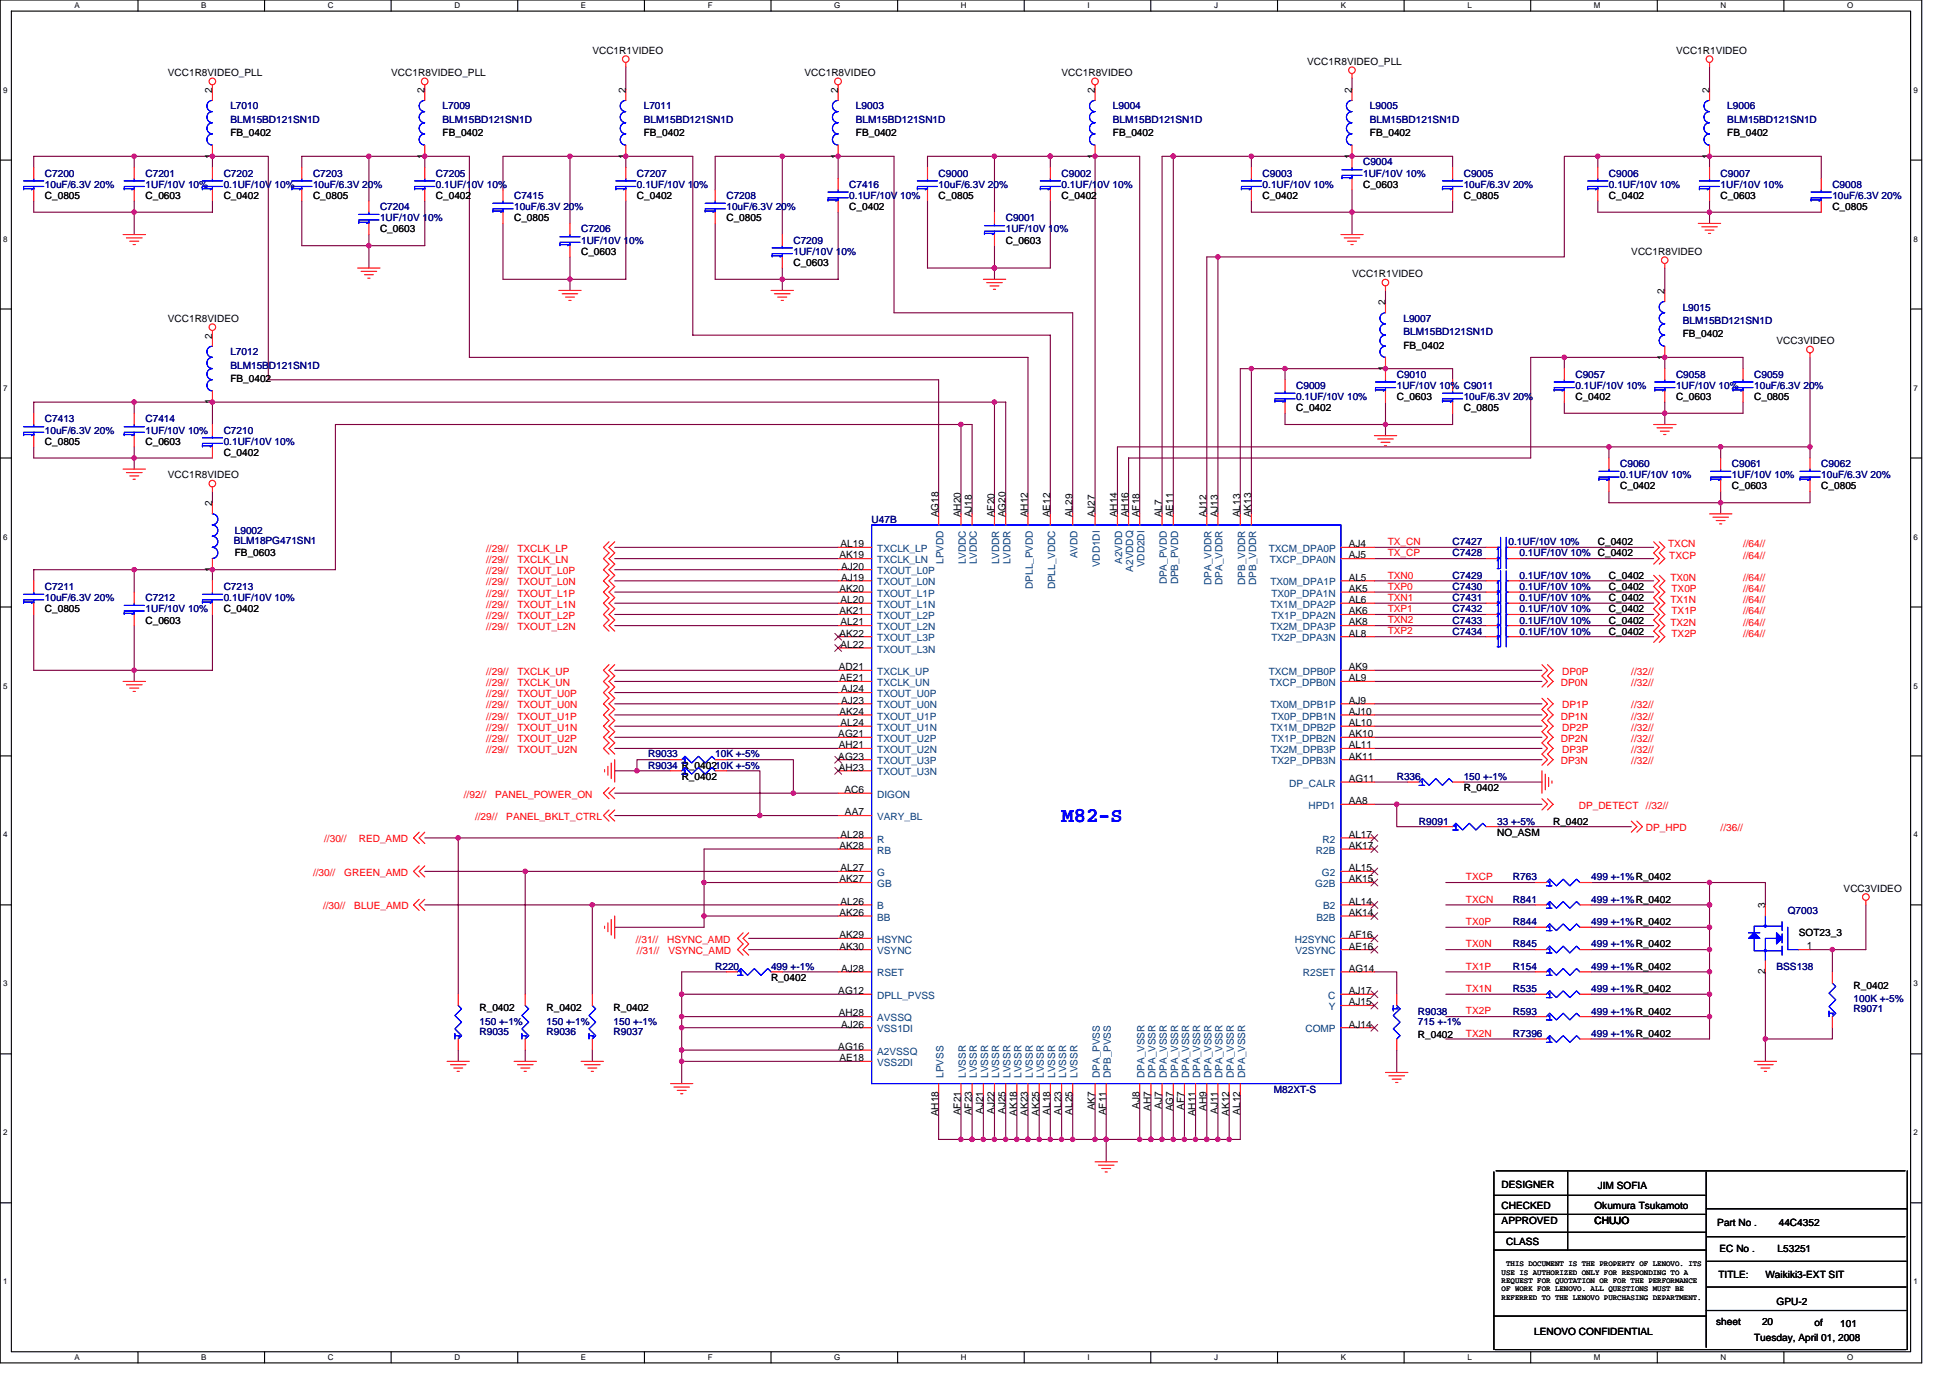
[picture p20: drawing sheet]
<svg xmlns="http://www.w3.org/2000/svg" width="297mm" height="210mm" viewBox="0 0 297 210" stroke-linecap="round" stroke-linejoin="round" font-family="sans-serif">
<defs><g id="words">
<text font-size="3.2" fill="#00f" x="161.7" y="125.2">M82-S</text>
<g font-size="1.5">
<text x="25.6" y="11.6">VCC1R8VIDEO_PLL</text>
<text x="59.6" y="11.6">VCC1R8VIDEO_PLL</text>
<text x="90.2" y="8.2">VCC1R1VIDEO</text>
<text x="122.6" y="11.6">VCC1R8VIDEO</text>
<text x="161.7" y="11.6">VCC1R8VIDEO</text>
<text x="199.1" y="9.9">VCC1R8VIDEO_PLL</text>
<text x="255.3" y="8.2">VCC1R1VIDEO</text>
<text x="32.3" y="14.1" transform="rotate(-90 32.3 14.1)">2</text>
<text x="64.7" y="14.1" transform="rotate(-90 64.7 14.1)">2</text>
<text x="95.3" y="14.1" transform="rotate(-90 95.3 14.1)">2</text>
<text x="127.7" y="14.1" transform="rotate(-90 127.7 14.1)">2</text>
<text x="166.8" y="14.1" transform="rotate(-90 166.8 14.1)">2</text>
<text x="205.9" y="14.1" transform="rotate(-90 205.9 14.1)">2</text>
<text x="260.4" y="14.1" transform="rotate(-90 260.4 14.1)">2</text>
<text x="35.1" y="20.8">FB_0402</text>
<text x="67.4" y="20.8">FB_0402</text>
<text x="98.1" y="20.8">FB_0402</text>
<text x="130.4" y="20.8">FB_0402</text>
<text x="169.5" y="20.8">FB_0402</text>
<text x="208.7" y="20.8">FB_0402</text>
<text x="263.1" y="20.8">FB_0402</text>
<text x="32.3" y="24.2" transform="rotate(-90 32.3 24.2)">1</text>
<text x="64.7" y="24.2" transform="rotate(-90 64.7 24.2)">1</text>
<text x="95.3" y="24.2" transform="rotate(-90 95.3 24.2)">1</text>
<text x="127.7" y="24.2" transform="rotate(-90 127.7 24.2)">1</text>
<text x="166.8" y="24.2" transform="rotate(-90 166.8 24.2)">1</text>
<text x="205.9" y="24.2" transform="rotate(-90 205.9 24.2)">1</text>
<text x="207.6" y="28.6">C_0603</text>
<text x="260.4" y="24.2" transform="rotate(-90 260.4 24.2)">1</text>
<text x="6.8" y="30.3">C_0805</text>
<text x="22.2" y="30.3">C_0603</text>
<text x="34.1" y="30.3">C_0402</text>
<text x="47.7" y="30.3">C_0805</text>
<text x="57.9" y="35.4">C_0603</text>
<text x="66.4" y="30.3">C_0402</text>
<text x="78.3" y="33.7">C_0805</text>
<text x="97" y="30.3">C_0402</text>
<text x="110.7" y="33.7">C_0805</text>
<text x="129.4" y="32">C_0402</text>
<text x="143" y="30.3">C_0805</text>
<text x="161.7" y="30.3">C_0402</text>
<text x="192.3" y="30.3">C_0402</text>
<text x="223" y="30.3">C_0805</text>
<text x="245.1" y="30.3">C_0402</text>
<text x="262.1" y="30.3">C_0603</text>
<text x="279.1" y="32">C_0805</text>
<text x="88.5" y="38.8">C_0603</text>
<text x="120.9" y="40.5">C_0603</text>
<text x="153.2" y="37.1">C_0603</text>
<text x="248.5" y="38.8">VCC1R8VIDEO</text>
<text x="205.9" y="42.2">VCC1R1VIDEO</text>
<text x="211" y="46.5" transform="rotate(-90 211 46.5)">2</text>
<text x="253.6" y="44.7" transform="rotate(-90 253.6 44.7)">2</text>
<text x="25.6" y="49">VCC1R8VIDEO</text>
<text x="32.3" y="51.6" transform="rotate(-90 32.3 51.6)">2</text>
<text x="213.8" y="53.1">FB_0402</text>
<text x="256.3" y="51.4">FB_0402</text>
<text x="270.6" y="52.4">VCC3VIDEO</text>
<text x="35.1" y="58.2">FB_0402</text>
<text x="211" y="56.5" transform="rotate(-90 211 56.5)">1</text>
<text x="253.6" y="54.8" transform="rotate(-90 253.6 54.8)">1</text>
<text x="32.3" y="61.6" transform="rotate(-90 32.3 61.6)">1</text>
<text x="197.4" y="62.6">C_0402</text>
<text x="212.8" y="60.9">C_0603</text>
<text x="223" y="62.6">C_0805</text>
<text x="240" y="60.9">C_0402</text>
<text x="255.3" y="60.9">C_0603</text>
<text x="267.2" y="60.9">C_0805</text>
<text x="6.8" y="67.7">C_0805</text>
<text x="22.2" y="67.7">C_0603</text>
<text x="34.1" y="69.4">C_0402</text>
<text x="25.6" y="72.8">VCC1R8VIDEO</text>
<text x="32.3" y="77.1" transform="rotate(-90 32.3 77.1)">2</text>
<text x="246.8" y="74.5">C_0402</text>
<text x="263.8" y="74.5">C_0603</text>
<text x="277.4" y="74.5">C_0805</text>
<text x="128" y="83.4">AL19</text>
<text x="143" y="78.8" transform="rotate(-90 143 78.8)">AG18</text>
<text x="146.4" y="78.8" transform="rotate(-90 146.4 78.8)">AH20</text>
<text x="148.1" y="78.8" transform="rotate(-90 148.1 78.8)">AJ18</text>
<text x="151.5" y="78.8" transform="rotate(-90 151.5 78.8)">AF20</text>
<text x="153.2" y="78.8" transform="rotate(-90 153.2 78.8)">AG20</text>
<text x="156.6" y="78.8" transform="rotate(-90 156.6 78.8)">AH12</text>
<text x="160" y="78.8" transform="rotate(-90 160 78.8)">AE12</text>
<text x="163.4" y="78.8" transform="rotate(-90 163.4 78.8)">AL29</text>
<text x="166.8" y="78.8" transform="rotate(-90 166.8 78.8)">AJ27</text>
<text x="170.2" y="78.8" transform="rotate(-90 170.2 78.8)">AH14</text>
<text x="171.9" y="78.8" transform="rotate(-90 171.9 78.8)">AH16</text>
<text x="173.6" y="78.8" transform="rotate(-90 173.6 78.8)">AF18</text>
<text x="177" y="78.8" transform="rotate(-90 177 78.8)">AL7</text>
<text x="178.7" y="78.8" transform="rotate(-90 178.7 78.8)">AE11</text>
<text x="183.8" y="78.8" transform="rotate(-90 183.8 78.8)">AJ12</text>
<text x="185.5" y="78.8" transform="rotate(-90 185.5 78.8)">AJ13</text>
<text x="188.9" y="78.8" transform="rotate(-90 188.9 78.8)">AL13</text>
<text x="190.6" y="78.8" transform="rotate(-90 190.6 78.8)">AK13</text>
<text x="205.4" y="83.4">AJ4</text>
<text x="243.4" y="83.1">C_0402</text>
<text x="32.3" y="87.1" transform="rotate(-90 32.3 87.1)">1</text>
<text x="35.8" y="84.8">FB_0603</text>
<text x="127.9" y="85.1">AK19</text>
<text x="128.1" y="86.8">AJ20</text>
<text x="128.1" y="88.5">AJ19</text>
<text x="205.4" y="88.5">AL5</text>
<text x="205.4" y="85.1">AJ5</text>
<text x="243.4" y="84.8">C_0402</text>
<text x="245.1" y="88.2">C_0402</text>
<text x="245.1" y="89.9">C_0402</text>
<text x="6.8" y="93.3">C_0805</text>
<text x="22.2" y="95">C_0603</text>
<text x="34.1" y="93.3">C_0402</text>
<text x="127.9" y="90.2">AK20</text>
<text x="127.9" y="93.6">AK21</text>
<text x="128" y="91.9">AL20</text>
<text x="128" y="95.3">AL21</text>
<text x="205.4" y="90.2">AK5</text>
<text x="205.4" y="93.6">AK6</text>
<text x="205.4" y="91.9">AL6</text>
<text x="205.4" y="95.3">AK8</text>
<text x="245.1" y="93.3">C_0402</text>
<text x="245.1" y="95">C_0402</text>
<text x="245.1" y="91.6">C_0402</text>
<text x="127.9" y="97">AK22</text>
<text x="128" y="98.7">AL22</text>
<text x="205.4" y="97">AL8</text>
<text x="245.1" y="96.7">C_0402</text>
<text x="127.8" y="102.1">AD21</text>
<text x="127.9" y="103.8">AE21</text>
<text x="128.1" y="105.5">AJ24</text>
<text x="128.1" y="107.2">AJ23</text>
<text x="205.4" y="102.1">AK9</text>
<text x="205.4" y="107.2">AJ9</text>
<text x="205.4" y="103.8">AL9</text>
<text x="127.7" y="112.3">AG21</text>
<text x="127.8" y="114">AH21</text>
<text x="127.9" y="108.9">AK24</text>
<text x="128" y="110.6">AL24</text>
<text x="205.4" y="108.9">AJ10</text>
<text x="205.4" y="112.3">AK10</text>
<text x="205.4" y="110.6">AL10</text>
<text x="205.4" y="114">AL11</text>
<text x="103.8" y="118.8">R_0402</text>
<text x="127.7" y="115.7">AG23</text>
<text x="127.8" y="117.4">AH23</text>
<text x="205.4" y="115.7">AK11</text>
<text x="205.4" y="119.1">AG11</text>
<text x="128.6" y="120.8">AC6</text>
<text x="128.7" y="124.2">AA7</text>
<text x="205.4" y="122.5">AA8</text>
<text x="223" y="120.5">R_0402</text>
<text x="236.6" y="125.6">R_0402</text>
<text x="127.9" y="129.3">AK28</text>
<text x="128" y="127.6">AL28</text>
<text x="205.4" y="129.3">AK17</text>
<text x="205.4" y="127.6">AL17</text>
<text x="228.1" y="127.3">NO_ASM</text>
<text x="127.9" y="134.4">AK27</text>
<text x="128" y="132.7">AL27</text>
<text x="128" y="137.8">AL26</text>
<text x="205.4" y="134.4">AK15</text>
<text x="205.4" y="137.8">AL14</text>
<text x="205.4" y="132.7">AL15</text>
<text x="280.8" y="135.8">VCC3VIDEO</text>
<text x="127.9" y="139.5">AK26</text>
<text x="127.9" y="142.9">AK29</text>
<text x="205.4" y="139.5">AK14</text>
<text x="205.4" y="142.9">AF16</text>
<text x="268.9" y="138.3" transform="rotate(-90 268.9 138.3)">3</text>
<text x="274" y="142.6">SOT23_3</text>
<text x="117.5" y="149.4">R_0402</text>
<text x="127.9" y="144.6">AK30</text>
<text x="128.1" y="148">AJ28</text>
<text x="205.4" y="144.6">AE16</text>
<text x="205.4" y="148">AG14</text>
<text x="268.9" y="148.4" transform="rotate(-90 268.9 148.4)">2</text>
<text x="275.2" y="144.6">1</text>
<text x="73" y="154">R_0402</text>
<text x="83.2" y="154">R_0402</text>
<text x="93.5" y="154">R_0402</text>
<text x="127.7" y="151.4">AG12</text>
<text x="127.8" y="154.8">AH28</text>
<text x="205.4" y="153.1">AJ15</text>
<text x="205.4" y="151.4">AJ17</text>
<text x="282.4" y="150.6">R_0402</text>
<text x="127.7" y="159.9">AG16</text>
<text x="127.9" y="161.6">AE18</text>
<text x="128.1" y="156.5">AJ26</text>
<text x="205.4" y="156.5">AJ14</text>
<text x="216" y="158.1">R_0402</text>
<text x="143" y="170.1" transform="rotate(-90 143 170.1)">AH18</text>
<text x="146.4" y="169.9" transform="rotate(-90 146.4 169.9)">AF21</text>
<text x="148.1" y="169.9" transform="rotate(-90 148.1 169.9)">AF23</text>
<text x="149.8" y="169.7" transform="rotate(-90 149.8 169.7)">AJ21</text>
<text x="151.5" y="169.7" transform="rotate(-90 151.5 169.7)">AJ22</text>
<text x="153.2" y="169.7" transform="rotate(-90 153.2 169.7)">AJ25</text>
<text x="154.9" y="170" transform="rotate(-90 154.9 170)">AK18</text>
<text x="156.6" y="170" transform="rotate(-90 156.6 170)">AK23</text>
<text x="158.3" y="170" transform="rotate(-90 158.3 170)">AK25</text>
<text x="160" y="169.8" transform="rotate(-90 160 169.8)">AL18</text>
<text x="161.7" y="169.8" transform="rotate(-90 161.7 169.8)">AL23</text>
<text x="163.4" y="169.8" transform="rotate(-90 163.4 169.8)">AL25</text>
<text x="166.8" y="169.1" transform="rotate(-90 166.8 169.1)">AK7</text>
<text x="168.5" y="169.9" transform="rotate(-90 168.5 169.9)">AF11</text>
<text x="173.6" y="168.9" transform="rotate(-90 173.6 168.9)">AJ8</text>
<text x="175.3" y="169.2" transform="rotate(-90 175.3 169.2)">AH7</text>
<text x="177" y="168.9" transform="rotate(-90 177 168.9)">AJ7</text>
<text x="178.7" y="169.3" transform="rotate(-90 178.7 169.3)">AG7</text>
<text x="180.4" y="169" transform="rotate(-90 180.4 169)">AF7</text>
<text x="182.1" y="170.1" transform="rotate(-90 182.1 170.1)">AH11</text>
<text x="183.8" y="169.2" transform="rotate(-90 183.8 169.2)">AH9</text>
<text x="185.5" y="169.7" transform="rotate(-90 185.5 169.7)">AJ11</text>
<text x="187.2" y="170" transform="rotate(-90 187.2 170)">AK12</text>
<text x="188.9" y="169.8" transform="rotate(-90 188.9 169.8)">AL12</text>
<text x="228.7" y="180.9">DESIGNER</text>
<text x="228.7" y="184.1">CHECKED</text>
<text x="242.9" y="184.1">Okumura Tsukamoto</text>
<text x="243.4" y="181.1">JIM SOFIA</text>
<text x="228.7" y="186.5">APPROVED</text>
<text x="229.4" y="189.6">CLASS</text>
<text x="242.9" y="186.5">CHUJO</text>
<text x="261.6" y="186.7">Part No .</text>
<text x="261.9" y="190.8">EC No .</text>
<text x="270.8" y="190.8">L53251</text>
<text x="271" y="186.7">44C4352</text>
<text x="261.8" y="194.7">TITLE:</text>
<text x="268.9" y="194.7">Waikiki3-EXT SIT</text>
<text x="233.7" y="203.4">LENOVO CONFIDENTIAL</text>
<text x="261.4" y="201.8">sheet</text>
<text x="268.4" y="201.8">20</text>
<text x="270.6" y="198.8">GPU-2</text>
<text x="276.4" y="202">of</text>
<text x="280.3" y="202.2">101</text>
<text x="267.2" y="204.2">Tuesday, April 01, 2008</text>
</g>
<g font-size="1.5" fill="#000080">
<text x="35.1" y="16.7">L7010</text>
<text x="67.4" y="16.7">L7009</text>
<text x="98.1" y="16.7">L7011</text>
<text x="130.4" y="16.7">L9003</text>
<text x="169.5" y="16.7">L9004</text>
<text x="208.7" y="16.7">L9005</text>
<text x="263.1" y="16.7">L9006</text>
<text x="35.1" y="18.7">BLM15BD121SN1D</text>
<text x="67.4" y="18.7">BLM15BD121SN1D</text>
<text x="98.1" y="18.7">BLM15BD121SN1D</text>
<text x="130.4" y="18.7">BLM15BD121SN1D</text>
<text x="169.5" y="18.7">BLM15BD121SN1D</text>
<text x="208.7" y="18.7">BLM15BD121SN1D</text>
<text x="263.1" y="18.7">BLM15BD121SN1D</text>
<text x="6.8" y="26.9">C7200</text>
<text x="6.8" y="28.6">10uF/6.3V 20%</text>
<text x="22.2" y="26.9">C7201</text>
<text x="22.2" y="28.6">1UF/10V 10%</text>
<text x="34.1" y="26.9">C7202</text>
<text x="34.1" y="28.6">0.1UF/10V 10%</text>
<text x="47.7" y="26.9">C7203</text>
<text x="47.7" y="28.6">10uF/6.3V 20%</text>
<text x="66.4" y="26.9">C7205</text>
<text x="66.4" y="28.6">0.1UF/10V 10%</text>
<text x="97" y="26.9">C7207</text>
<text x="97" y="28.6">0.1UF/10V 10%</text>
<text x="129.4" y="28.6">C7416</text>
<text x="143" y="26.9">C9000</text>
<text x="143" y="28.6">10uF/6.3V 20%</text>
<text x="161.7" y="26.9">C9002</text>
<text x="161.7" y="28.6">0.1UF/10V 10%</text>
<text x="192.3" y="26.9">C9003</text>
<text x="192.3" y="28.6">0.1UF/10V 10%</text>
<text x="207.6" y="25.2">C9004</text>
<text x="207.6" y="26.9">1UF/10V 10%</text>
<text x="223" y="26.9">C9005</text>
<text x="223" y="28.6">10uF/6.3V 20%</text>
<text x="245.1" y="26.9">C9006</text>
<text x="245.1" y="28.6">0.1UF/10V 10%</text>
<text x="262.1" y="26.9">C9007</text>
<text x="262.1" y="28.6">1UF/10V 10%</text>
<text x="279.1" y="28.6">C9008</text>
<text x="57.9" y="32">C7204</text>
<text x="57.9" y="33.7">1UF/10V 10%</text>
<text x="78.3" y="30.3">C7415</text>
<text x="78.3" y="32">10uF/6.3V 20%</text>
<text x="88.5" y="35.4">C7206</text>
<text x="110.7" y="30.3">C7208</text>
<text x="110.7" y="32">10uF/6.3V 20%</text>
<text x="129.4" y="30.3">0.1UF/10V 10%</text>
<text x="153.2" y="33.7">C9001</text>
<text x="153.2" y="35.4">1UF/10V 10%</text>
<text x="279.1" y="30.3">10uF/6.3V 20%</text>
<text x="88.5" y="37.1">1UF/10V 10%</text>
<text x="120.9" y="37.1">C7209</text>
<text x="120.9" y="38.8">1UF/10V 10%</text>
<text x="256.3" y="47.3">L9015</text>
<text x="213.8" y="49">L9007</text>
<text x="213.8" y="51.1">BLM15BD121SN1D</text>
<text x="256.3" y="49.4">BLM15BD121SN1D</text>
<text x="35.1" y="54.1">L7012</text>
<text x="35.1" y="56.2">BLM15BD121SN1D</text>
<text x="197.4" y="59.2">C9009</text>
<text x="212.8" y="57.5">C9010</text>
<text x="212.8" y="59.2">1UF/10V 10% C9011</text>
<text x="240" y="57.5">C9057</text>
<text x="240" y="59.2">0.1UF/10V 10%</text>
<text x="255.3" y="57.5">C9058</text>
<text x="255.3" y="59.2">1UF/10V 10%</text>
<text x="267.2" y="57.5">C9059</text>
<text x="267.2" y="59.2">10uF/6.3V 20%</text>
<text x="6.8" y="64.3">C7413</text>
<text x="22.2" y="64.3">C7414</text>
<text x="197.4" y="60.9">0.1UF/10V 10%</text>
<text x="223" y="60.9">10uF/6.3V 20%</text>
<text x="6.8" y="66">10uF/6.3V 20%</text>
<text x="22.2" y="66">1UF/10V 10%</text>
<text x="34.1" y="66">C7210</text>
<text x="34.1" y="67.7">0.1UF/10V 10%</text>
<text x="246.8" y="71.1">C9060</text>
<text x="263.8" y="71.1">C9061</text>
<text x="277.4" y="71.1">C9062</text>
<text x="246.8" y="72.8">0.1UF/10V 10%</text>
<text x="263.8" y="72.8">1UF/10V 10%</text>
<text x="277.4" y="72.8">10uF/6.3V 20%</text>
<text x="35.6" y="82.9">BLM18PG471SN1</text>
<text x="35.8" y="81.3">L9002</text>
<text x="132.8" y="79.7">U47B</text>
<text x="221.3" y="83.1">C7427</text>
<text x="229.8" y="83.1">0.1UF/10V 10%</text>
<text x="6.8" y="89.9">C7211</text>
<text x="34.1" y="89.9">C7213</text>
<text x="221.3" y="88.2">C7429</text>
<text x="221.3" y="84.8">C7428</text>
<text x="221.3" y="89.9">C7430</text>
<text x="231.5" y="84.8">0.1UF/10V 10%</text>
<text x="231.5" y="88.2">0.1UF/10V 10%</text>
<text x="231.5" y="89.9">0.1UF/10V 10%</text>
<text x="6.8" y="91.6">10uF/6.3V 20%</text>
<text x="22.2" y="91.6">C7212</text>
<text x="22.2" y="93.3">1UF/10V 10%</text>
<text x="34.1" y="91.6">0.1UF/10V 10%</text>
<text x="221.3" y="93.3">C7432</text>
<text x="221.3" y="95">C7433</text>
<text x="221.3" y="91.6">C7431</text>
<text x="231.5" y="93.3">0.1UF/10V 10%</text>
<text x="231.5" y="95">0.1UF/10V 10%</text>
<text x="231.5" y="91.6">0.1UF/10V 10%</text>
<text x="221.3" y="96.7">C7434</text>
<text x="231.5" y="96.7">0.1UF/10V 10%</text>
<text x="98.7" y="115.4">R9033</text>
<text x="98.7" y="117.1">R9034 R_040210K +-5%</text>
<text x="108.9" y="115.4">10K +-5%</text>
<text x="212.8" y="118.8">R336</text>
<text x="223" y="118.8">150 +-1%</text>
<text x="216.2" y="125.6">R9091</text>
<text x="228.1" y="125.6">33 +-5%</text>
<text x="230.5" y="134.1">R763</text>
<text x="230.5" y="137.5">R841</text>
<text x="242.4" y="134.1">499 +-1%R_0402</text>
<text x="242.4" y="137.5">499 +-1%R_0402</text>
<text x="230.5" y="140.9">R844</text>
<text x="242.4" y="140.9">499 +-1%R_0402</text>
<text x="272.3" y="139.2">Q7003</text>
<text x="108.9" y="147.7">R220</text>
<text x="117.5" y="147.7">499 +-1%</text>
<text x="230.5" y="144.3">R845</text>
<text x="230.5" y="147.7">R154</text>
<text x="242.4" y="144.3">499 +-1%R_0402</text>
<text x="242.4" y="147.7">499 +-1%R_0402</text>
<text x="270.6" y="147.7">BSS138</text>
<text x="216" y="154.5">R9038</text>
<text x="230.5" y="154.5">R593</text>
<text x="230.5" y="151.1">R535</text>
<text x="242.4" y="154.5">499 +-1%R_0402</text>
<text x="242.4" y="151.1">499 +-1%R_0402</text>
<text x="282.4" y="154.2">R9071</text>
<text x="282.4" y="152.7">100K +-5%</text>
<text x="73" y="157.6">R9035</text>
<text x="73" y="156.1">150 +-1%</text>
<text x="83.2" y="157.6">R9036</text>
<text x="83.2" y="156.1">150 +-1%</text>
<text x="93.5" y="157.6">R9037</text>
<text x="93.5" y="156.1">150 +-1%</text>
<text x="216" y="156.1">715 +-1%</text>
<text x="230.5" y="157.9">R7396</text>
<text x="242.4" y="157.9">499 +-1%R_0402</text>
<text x="194" y="166.4">M82XT-S</text>
</g>
<g font-size="1.5" fill="#f00">
<text x="211.4" y="83">TX_CN</text>
<text x="254.1" y="83.4">TXCN</text>
<text x="265.5" y="83.4">//64//</text>
<text x="74.1" y="84.1">//29//</text>
<text x="74.1" y="85.8">//29//</text>
<text x="74.1" y="87.5">//29//</text>
<text x="74.1" y="89.2">//29//</text>
<text x="78.8" y="84.1">TXCLK_LP</text>
<text x="78.8" y="85.8">TXCLK_LN</text>
<text x="78.8" y="87.5">TXOUT_L0P</text>
<text x="78.8" y="89.2">TXOUT_L0N</text>
<text x="211.4" y="84.8">TX_CP</text>
<text x="211.4" y="88.1">TXN0</text>
<text x="211.4" y="89.9">TXP0</text>
<text x="254.3" y="85.1">TXCP</text>
<text x="254.4" y="88.5">TX0N</text>
<text x="265.5" y="88.5">//64//</text>
<text x="265.5" y="85.1">//64//</text>
<text x="74.1" y="90.9">//29//</text>
<text x="74.1" y="92.6">//29//</text>
<text x="74.1" y="94.3">//29//</text>
<text x="74.1" y="96">//29//</text>
<text x="78.8" y="90.9">TXOUT_L1P</text>
<text x="78.8" y="92.6">TXOUT_L1N</text>
<text x="78.8" y="94.3">TXOUT_L2P</text>
<text x="78.8" y="96">TXOUT_L2N</text>
<text x="211.4" y="91.5">TXN1</text>
<text x="211.4" y="93.3">TXP1</text>
<text x="211.4" y="95">TXN2</text>
<text x="254.4" y="91.9">TX1N</text>
<text x="254.4" y="95.3">TX2N</text>
<text x="254.6" y="93.6">TX1P</text>
<text x="254.6" y="90.2">TX0P</text>
<text x="265.5" y="91.9">//64//</text>
<text x="265.5" y="95.3">//64//</text>
<text x="265.5" y="93.6">//64//</text>
<text x="265.5" y="90.2">//64//</text>
<text x="211.4" y="96.6">TXP2</text>
<text x="254.6" y="97">TX2P</text>
<text x="265.5" y="97">//64//</text>
<text x="74.1" y="102.8">//29//</text>
<text x="74.1" y="104.5">//29//</text>
<text x="74.1" y="106.2">//29//</text>
<text x="74.1" y="107.9">//29//</text>
<text x="78.8" y="102.8">TXCLK_UP</text>
<text x="78.8" y="104.5">TXCLK_UN</text>
<text x="78.8" y="106.2">TXOUT_U0P</text>
<text x="78.8" y="107.9">TXOUT_U0N</text>
<text x="237.8" y="104.5">DP0N</text>
<text x="238" y="102.8">DP0P</text>
<text x="238" y="107.9">DP1P</text>
<text x="248.5" y="104.5">//32//</text>
<text x="248.5" y="102.8">//32//</text>
<text x="248.5" y="107.9">//32//</text>
<text x="74.1" y="109.6">//29//</text>
<text x="74.1" y="111.3">//29//</text>
<text x="74.1" y="113">//29//</text>
<text x="78.8" y="109.6">TXOUT_U1P</text>
<text x="78.8" y="111.3">TXOUT_U1N</text>
<text x="78.8" y="113">TXOUT_U2P</text>
<text x="237.8" y="109.6">DP1N</text>
<text x="237.8" y="113">DP2N</text>
<text x="238" y="111.3">DP2P</text>
<text x="248.5" y="109.6">//32//</text>
<text x="248.5" y="113">//32//</text>
<text x="248.5" y="111.3">//32//</text>
<text x="74.1" y="114.7">//29//</text>
<text x="78.8" y="114.7">TXOUT_U2N</text>
<text x="237.8" y="116.4">DP3N</text>
<text x="238" y="114.7">DP3P</text>
<text x="248.5" y="116.4">//32//</text>
<text x="248.5" y="114.7">//32//</text>
<text x="70.7" y="121.5">//92//</text>
<text x="72.4" y="124.9">//29//</text>
<text x="75.4" y="121.5">PANEL_POWER_ON</text>
<text x="77.1" y="124.9">PANEL_BKLT_CTRL</text>
<text x="240.5" y="123.2">DP_DETECT</text>
<text x="250.7" y="123.2">//32//</text>
<text x="49.4" y="128.3">//30//</text>
<text x="54.6" y="128.3">RED_AMD</text>
<text x="250.7" y="126.6">DP_HPD</text>
<text x="262.1" y="126.6">//36//</text>
<text x="47.7" y="133.4">//30//</text>
<text x="52.4" y="133.4">GREEN_AMD</text>
<text x="223.3" y="134.1">TXCP</text>
<text x="223.3" y="137.5">TXCN</text>
<text x="49.2" y="138.5">//30//</text>
<text x="54" y="138.5">BLUE_AMD</text>
<text x="96.9" y="143.6">//31//</text>
<text x="101.6" y="143.6">HSYNC_AMD</text>
<text x="223.3" y="140.9">TX0P</text>
<text x="97" y="145.3">//31//</text>
<text x="101.8" y="145.3">VSYNC_AMD</text>
<text x="223.3" y="144.3">TX0N</text>
<text x="223.3" y="147.7">TX1P</text>
<text x="223.3" y="154.5">TX2P</text>
<text x="223.3" y="151.1">TX1N</text>
<text x="223.3" y="157.9">TX2N</text>
</g>
<g font-size="1.5" fill="#004080">
<text x="133.6" y="84.1">TXCLK_LP</text>
<text x="133.6" y="85.8">TXCLK_LN</text>
<text x="133.6" y="87.5">TXOUT_L0P</text>
<text x="133.6" y="89.2">TXOUT_L0N</text>
<text x="143.7" y="85.9" transform="rotate(-90 143.7 85.9)">LPVDD</text>
<text x="147.1" y="86" transform="rotate(-90 147.1 86)">LVDDC</text>
<text x="148.8" y="86" transform="rotate(-90 148.8 86)">LVDDC</text>
<text x="152.2" y="86" transform="rotate(-90 152.2 86)">LVDDR</text>
<text x="153.9" y="86" transform="rotate(-90 153.9 86)">LVDDR</text>
<text x="157.3" y="89.7" transform="rotate(-90 157.3 89.7)">DPLL_PVDD</text>
<text x="160.7" y="89.8" transform="rotate(-90 160.7 89.8)">DPLL_VDDC</text>
<text x="164.1" y="85" transform="rotate(-90 164.1 85)">AVDD</text>
<text x="167.5" y="86.4" transform="rotate(-90 167.5 86.4)">VDD1DI</text>
<text x="170.9" y="85.9" transform="rotate(-90 170.9 85.9)">A2VDD</text>
<text x="172.6" y="87.1" transform="rotate(-90 172.6 87.1)">A2VDDQ</text>
<text x="174.3" y="86.4" transform="rotate(-90 174.3 86.4)">VDD2DI</text>
<text x="177.7" y="89" transform="rotate(-90 177.7 89)">DPA_PVDD</text>
<text x="179.4" y="89" transform="rotate(-90 179.4 89)">DPB_PVDD</text>
<text x="184.5" y="89.1" transform="rotate(-90 184.5 89.1)">DPA_VDDR</text>
<text x="186.2" y="89.1" transform="rotate(-90 186.2 89.1)">DPA_VDDR</text>
<text x="189.6" y="89.1" transform="rotate(-90 189.6 89.1)">DPB_VDDR</text>
<text x="191.3" y="89.1" transform="rotate(-90 191.3 89.1)">DPB_VDDR</text>
<text x="193.3" y="84.1">TXCM_DPA0P</text>
<text x="193.4" y="85.8">TXCP_DPA0N</text>
<text x="193.5" y="89.2">TX0M_DPA1P</text>
<text x="133.6" y="90.9">TXOUT_L1P</text>
<text x="133.6" y="92.6">TXOUT_L1N</text>
<text x="133.6" y="94.3">TXOUT_L2P</text>
<text x="133.6" y="96">TXOUT_L2N</text>
<text x="193.5" y="92.6">TX1M_DPA2P</text>
<text x="193.5" y="96">TX2M_DPA3P</text>
<text x="193.7" y="90.9">TX0P_DPA1N</text>
<text x="193.7" y="94.3">TX1P_DPA2N</text>
<text x="133.6" y="97.7">TXOUT_L3P</text>
<text x="133.6" y="99.4">TXOUT_L3N</text>
<text x="193.7" y="97.7">TX2P_DPA3N</text>
<text x="133.6" y="102.8">TXCLK_UP</text>
<text x="133.6" y="104.5">TXCLK_UN</text>
<text x="133.6" y="106.2">TXOUT_U0P</text>
<text x="133.6" y="107.9">TXOUT_U0N</text>
<text x="193.3" y="102.8">TXCM_DPB0P</text>
<text x="193.4" y="104.5">TXCP_DPB0N</text>
<text x="193.5" y="107.9">TX0M_DPB1P</text>
<text x="133.6" y="109.6">TXOUT_U1P</text>
<text x="133.6" y="111.3">TXOUT_U1N</text>
<text x="133.6" y="113">TXOUT_U2P</text>
<text x="193.5" y="111.3">TX1M_DPB2P</text>
<text x="193.7" y="109.6">TX0P_DPB1N</text>
<text x="193.7" y="113">TX1P_DPB2N</text>
<text x="133.6" y="114.7">TXOUT_U2N</text>
<text x="133.6" y="116.4">TXOUT_U3P</text>
<text x="133.6" y="118.1">TXOUT_U3N</text>
<text x="193.5" y="114.7">TX2M_DPB3P</text>
<text x="193.7" y="116.4">TX2P_DPB3N</text>
<text x="196.4" y="119.8">DP_CALR</text>
<text x="133.6" y="121.5">DIGON</text>
<text x="133.6" y="124.9">VARY_BL</text>
<text x="199.3" y="123.2">HPD1</text>
<text x="133.6" y="128.3">R</text>
<text x="133.6" y="130">RB</text>
<text x="200.4" y="130">R2B</text>
<text x="201.5" y="128.3">R2</text>
<text x="133.6" y="133.4">G</text>
<text x="133.6" y="135.1">GB</text>
<text x="200.4" y="135.1">G2B</text>
<text x="201.4" y="133.4">G2</text>
<text x="133.6" y="138.5">B</text>
<text x="133.6" y="140.2">BB</text>
<text x="133.6" y="143.6">HSYNC</text>
<text x="197.2" y="143.6">H2SYNC</text>
<text x="200.5" y="140.2">B2B</text>
<text x="201.5" y="138.5">B2</text>
<text x="133.6" y="145.4">VSYNC</text>
<text x="133.6" y="148.7">RSET</text>
<text x="197.3" y="145.4">V2SYNC</text>
<text x="198.5" y="148.7">R2SET</text>
<text x="133.6" y="152.1">DPLL_PVSS</text>
<text x="133.6" y="155.6">AVSSQ</text>
<text x="202.3" y="152.1">C</text>
<text x="202.4" y="153.9">Y</text>
<text x="133.6" y="157.2">VSS1DI</text>
<text x="133.6" y="160.7">A2VSSQ</text>
<text x="198.9" y="157.2">COMP</text>
<text x="133.6" y="162.4">VSS2DI</text>
<text x="143.7" y="164.2" transform="rotate(-90 143.7 164.2)">LPVSS</text>
<text x="147.1" y="164.2" transform="rotate(-90 147.1 164.2)">LVSSR</text>
<text x="148.8" y="164.2" transform="rotate(-90 148.8 164.2)">LVSSR</text>
<text x="150.5" y="164.2" transform="rotate(-90 150.5 164.2)">LVSSR</text>
<text x="152.2" y="164.2" transform="rotate(-90 152.2 164.2)">LVSSR</text>
<text x="153.9" y="164.2" transform="rotate(-90 153.9 164.2)">LVSSR</text>
<text x="155.6" y="164.2" transform="rotate(-90 155.6 164.2)">LVSSR</text>
<text x="157.3" y="164.2" transform="rotate(-90 157.3 164.2)">LVSSR</text>
<text x="159" y="164.2" transform="rotate(-90 159 164.2)">LVSSR</text>
<text x="160.7" y="164.2" transform="rotate(-90 160.7 164.2)">LVSSR</text>
<text x="162.4" y="164.2" transform="rotate(-90 162.4 164.2)">LVSSR</text>
<text x="164.1" y="164.2" transform="rotate(-90 164.1 164.2)">LVSSR</text>
<text x="167.5" y="164.2" transform="rotate(-90 167.5 164.2)">DPA_PVSS</text>
<text x="169.2" y="164.2" transform="rotate(-90 169.2 164.2)">DPB_PVSS</text>
<text x="174.3" y="164.2" transform="rotate(-90 174.3 164.2)">DPA_VSSR</text>
<text x="176" y="164.2" transform="rotate(-90 176 164.2)">DPA_VSSR</text>
<text x="177.7" y="164.2" transform="rotate(-90 177.7 164.2)">DPA_VSSR</text>
<text x="179.4" y="164.2" transform="rotate(-90 179.4 164.2)">DPA_VSSR</text>
<text x="181.1" y="164.2" transform="rotate(-90 181.1 164.2)">DPA_VSSR</text>
<text x="182.8" y="164.2" transform="rotate(-90 182.8 164.2)">DPA_VSSR</text>
<text x="184.5" y="164.2" transform="rotate(-90 184.5 164.2)">DPA_VSSR</text>
<text x="186.2" y="164.2" transform="rotate(-90 186.2 164.2)">DPA_VSSR</text>
<text x="188" y="164.2" transform="rotate(-90 188 164.2)">DPA_VSSR</text>
<text x="189.6" y="164.2" transform="rotate(-90 189.6 164.2)">DPA_VSSR</text>
</g>
<g font-size="1.2">
<text x="11.4" y="1.2">A</text>
<text x="30.6" y="1.2">B</text>
<text x="49.9" y="1.2">C</text>
<text x="69.2" y="1.2">D</text>
<text x="88.5" y="1.2">E</text>
<text x="107.8" y="1.2">F</text>
<text x="127.1" y="1.2">G</text>
<text x="146.4" y="1.2">H</text>
<text x="165.6" y="1.2">I</text>
<text x="184.9" y="1.2">J</text>
<text x="204.2" y="1.2">K</text>
<text x="223.5" y="1.2">L</text>
<text x="242.8" y="1.2">M</text>
<text x="262.1" y="1.2">N</text>
<text x="281.4" y="1.2">O</text>
<text x=".5" y="14.1">9</text>
<text x="291.5" y="14.1">9</text>
<text x=".5" y="36.8">8</text>
<text x="291.5" y="36.8">8</text>
<text x=".5" y="59.5">7</text>
<text x="291.5" y="59.5">7</text>
<text x=".5" y="82.2">6</text>
<text x="291.5" y="82.2">6</text>
<text x=".5" y="104.9">5</text>
<text x="291.5" y="104.9">5</text>
<text x=".5" y="127.6">4</text>
<text x="291.5" y="127.6">4</text>
<text x=".5" y="150.3">3</text>
<text x="291.5" y="150.3">3</text>
<text x=".5" y="173">2</text>
<text x="291.5" y="173">2</text>
<text x=".5" y="195.6">1</text>
<text x="228.7" y="194.2">USE IS AUTHORIZED ONLY FOR RESPONDING TO A</text>
<text x="228.7" y="195.5">REQUEST FOR QUOTATION OR FOR THE PERFORMANCE</text>
<text x="228.7" y="196.7">OF WORK FOR LENOVO. ALL QUESTIONS MUST BE</text>
<text x="228.7" y="198">REFERRED TO THE LENOVO PURCHASING DEPARTMENT.</text>
<text x="229.4" y="192.9">THIS DOCUMENT IS THE PROPERTY OF LENOVO. ITS</text>
<text x="291.5" y="195.6">1</text>
<text x="11.4" y="207.2">A</text>
<text x="30.6" y="207.2">B</text>
<text x="49.9" y="207.2">C</text>
<text x="69.2" y="207.2">D</text>
<text x="88.5" y="207.2">E</text>
<text x="107.8" y="207.2">F</text>
<text x="127.1" y="207.2">G</text>
<text x="146.4" y="207.2">H</text>
<text x="165.6" y="207.2">I</text>
<text x="184.9" y="207.2">J</text>
<text x="204.2" y="207.2">K</text>
<text x="223.5" y="207.2">L</text>
<text x="242.8" y="207.2">M</text>
<text x="262.1" y="207.2">N</text>
<text x="281.4" y="207.2">O</text>
</g>
</g></defs>
<path d="M0 0h292.7v207.6h-292.7zM1.7 1.7h289.3v204.2h-289.3z" fill="none" stroke="#000" stroke-width=".17"/>
<g fill="#fff">
<path d="M11.4 .2h.7v1.3h-.7z"/>
<path d="M11.4 206.1h.7v1.3h-.7z"/>
</g>
<path d="M21 0v1.7M21 205.9v1.7" fill="none" stroke="#000" stroke-width=".17"/>
<g fill="#fff">
<path d="M30.6 .2h.8v1.3h-.8z"/>
<path d="M30.6 206.1h.8v1.3h-.8z"/>
</g>
<path d="M40.3 0v1.7M40.3 205.9v1.7" fill="none" stroke="#000" stroke-width=".17"/>
<g fill="#fff">
<path d="M49.9 .2h.9v1.3h-.9z"/>
<path d="M49.9 206.1h.9v1.3h-.9z"/>
</g>
<path d="M59.6 0v1.7M59.6 205.9v1.7" fill="none" stroke="#000" stroke-width=".17"/>
<g fill="#fff">
<path d="M69.2 .2h.9v1.3h-.9z"/>
<path d="M69.2 206.1h.9v1.3h-.9z"/>
</g>
<path d="M78.9 0v1.7M78.9 205.9v1.7" fill="none" stroke="#000" stroke-width=".17"/>
<g fill="#fff">
<path d="M88.5 .2h.8v1.3h-.8z"/>
<path d="M88.5 206.1h.8v1.3h-.8z"/>
</g>
<path d="M98.2 0v1.7M98.2 205.9v1.7" fill="none" stroke="#000" stroke-width=".17"/>
<g fill="#fff">
<path d="M107.8 .2h.7v1.3h-.7z"/>
<path d="M107.8 206.1h.7v1.3h-.7z"/>
</g>
<path d="M117.5 0v1.7M117.5 205.9v1.7" fill="none" stroke="#000" stroke-width=".17"/>
<g fill="#fff">
<path d="M127.1 .2h.9v1.3h-.9z"/>
<path d="M127.1 206.1h.9v1.3h-.9z"/>
</g>
<path d="M136.7 0v1.7M136.7 205.9v1.7" fill="none" stroke="#000" stroke-width=".17"/>
<g fill="#fff">
<path d="M146.4 .2h.8v1.3h-.8z"/>
<path d="M146.4 206.1h.8v1.3h-.8z"/>
</g>
<path d="M156 0v1.7M156 205.9v1.7" fill="none" stroke="#000" stroke-width=".17"/>
<g fill="#fff">
<path d="M165.6 .2h.4v1.3h-.4z"/>
<path d="M165.6 206.1h.4v1.3h-.4z"/>
</g>
<path d="M175.3 0v1.7M175.3 205.9v1.7" fill="none" stroke="#000" stroke-width=".17"/>
<g fill="#fff">
<path d="M184.9 .2h.6v1.3h-.6z"/>
<path d="M184.9 206.1h.6v1.3h-.6z"/>
</g>
<path d="M194.6 0v1.7M194.6 205.9v1.7" fill="none" stroke="#000" stroke-width=".17"/>
<g fill="#fff">
<path d="M204.2 .2h.8v1.3h-.8z"/>
<path d="M204.2 206.1h.8v1.3h-.8z"/>
</g>
<path d="M213.9 0v1.7M213.9 205.9v1.7" fill="none" stroke="#000" stroke-width=".17"/>
<g fill="#fff">
<path d="M223.5 .2h.7v1.3h-.7z"/>
<path d="M223.5 206.1h.7v1.3h-.7z"/>
</g>
<path d="M233.2 0v1.7M233.2 205.9v1.7" fill="none" stroke="#000" stroke-width=".17"/>
<g fill="#fff">
<path d="M242.8 .2h1v1.3h-1z"/>
<path d="M242.8 206.1h1v1.3h-1z"/>
</g>
<path d="M252.5 0v1.7M252.5 205.9v1.7" fill="none" stroke="#000" stroke-width=".17"/>
<g fill="#fff">
<path d="M262.1 .2h.8v1.3h-.8z"/>
<path d="M262.1 206.1h.8v1.3h-.8z"/>
</g>
<path d="M271.7 0v1.7M271.7 205.9v1.7" fill="none" stroke="#000" stroke-width=".17"/>
<g fill="#fff">
<path d="M281.4 .2h.9v1.3h-.9z"/>
<path d="M281.4 206.1h.9v1.3h-.9z"/>
<path d="M.5 13h.6v1.4h-.6z"/>
<path d="M291.5 13h.6v1.4h-.6z"/>
<path d="M.5 35.7h.6v1.4h-.6z"/>
<path d="M291.5 35.7h.6v1.4h-.6z"/>
</g>
<path d="M0 24.4h1.7M291 24.4h1.7" fill="none" stroke="#000" stroke-width=".17"/>
<g fill="#fff">
<path d="M.5 58.4h.6v1.4h-.6z"/>
<path d="M291.5 58.4h.6v1.4h-.6z"/>
</g>
<path d="M0 47.1h1.7M291 47.1h1.7" fill="none" stroke="#000" stroke-width=".17"/>
<g fill="#fff">
<path d="M.5 81.1h.6v1.3h-.6z"/>
<path d="M291.5 81.1h.6v1.3h-.6z"/>
</g>
<path d="M0 69.8h1.7M291 69.8h1.7" fill="none" stroke="#000" stroke-width=".17"/>
<g fill="#fff">
<path d="M.5 103.8h.6v1.3h-.6z"/>
<path d="M291.5 103.8h.6v1.3h-.6z"/>
</g>
<path d="M0 92.5h1.7M291 92.5h1.7" fill="none" stroke="#000" stroke-width=".17"/>
<g fill="#fff">
<path d="M.5 126.5h.6v1.3h-.6z"/>
<path d="M291.5 126.5h.6v1.3h-.6z"/>
</g>
<path d="M0 115.1h1.7M291 115.1h1.7" fill="none" stroke="#000" stroke-width=".17"/>
<g fill="#fff">
<path d="M.5 149.2h.6v1.3h-.6z"/>
<path d="M291.5 149.2h.6v1.3h-.6z"/>
</g>
<path d="M0 137.8h1.7M291 137.8h1.7" fill="none" stroke="#000" stroke-width=".17"/>
<g fill="#fff">
<path d="M.5 171.9h.6v1.3h-.6z"/>
<path d="M291.5 171.9h.6v1.3h-.6z"/>
</g>
<path d="M0 160.5h1.7M291 160.5h1.7" fill="none" stroke="#000" stroke-width=".17"/>
<g fill="#fff">
<path d="M.5 194.6h.6v1.3h-.6z"/>
<path d="M291.5 194.6h.6v1.3h-.6z"/>
</g>
<g fill="none" stroke="#000" stroke-width=".17">
<path d="M227.6 178.5v27.1M227.9 178.4h62.3M238.8 178.5v11.9M259.9 178.5v26.7M290.5 178.4v27.2M0 183.2h1.7M227.6 182.1h32.1M227.6 185h32.1M227.6 187.7h32.3M227.6 190.4h32.3M259.9 199.6h30.5M259.9 184.1h30.6"/>
<path d="M260.1 192.1h30.3M260.1 188.4h30.1M260.1 196h30.3M291 183.2h1.7M227.6 200.5h32.3M227.7 205.6h62.7"/>
</g>
<g fill="none" stroke="#800040" stroke-width=".17">
<path d="M95.3 10.2v3.4M205.9 11.9v1.7M260.4 10.2v3.4M5.1 30.6v1.7h27.3v-1.7M20.4 23.8v1.7M20.4 30.6v5.1M32.4 23.8h8.5v34h102.1v20.5M32.4 23.8h-27.3v1.7M32.4 23.8v1.7M46 25.5v-1.7h25.5v30.6h85.1v23.9M46 30.6v6.8h18.7v-6.8M56.2 23.8v6.8"/>
<path d="M56.2 35.7v5.1M64.7 23.8v1.7M76.6 28.9v-5.1h28.9v27.3h54.5v27.2M86.8 23.8v10.2M86.8 39.1v5.1M95.3 30.6v11.9h-18.7v-8.5M95.3 23.8v1.7M108.9 28.9v-5.1h27.3v23.8h27.2v30.7M119.2 23.8v11.9M127.7 32.3v10.2h-18.8v-8.5M127.7 23.8v3.4M141.3 30.6v10.2h18.7v-10.2"/>
<path d="M141.3 25.5v-1.7h32.3v54.5M151.5 23.8v8.5M151.5 37.4v5.1M160 23.8v1.7M166.8 23.8v54.5M178.7 23.8v54.5M185.5 39.1h-1.7v39.2M185.5 39.1v39.2M190.6 23.8v1.7M190.6 30.6v1.7h30.7v-1.7M205.9 28.9v6.8M221.3 25.5v-1.7h-44.3v54.5"/>
<path d="M243.4 23.8h-5.1v15.3h-52.8M243.4 23.8h34v3.4M243.4 30.6v1.7h34M243.4 23.8v1.7M260.4 23.8v1.7M260.4 30.6v3.4M119.2 40.8v3.4M190.6 56.2v22.1M195.7 56.2v1.6M211 44.2v1.7M221.3 57.8v-1.6h-32.4v22.1M238.3 54.4v1.8"/>
<path d="M253.6 40.8v3.4M253.6 54.4v1.8M265.5 56.2v-1.8h-32.3v15.4h-61.3v8.5M275.7 54.4v15.4M5.1 62.9v-1.6h148.1v17M5.1 68.1v1.7h27.3M20.4 61.3v1.6M20.4 68.1v3.4M32.4 61.3v3.4M32.4 74.9v1.7M146.4 64.7v13.6M148.1 78.3v-13.6h-97v22.1h-46v1.7"/>
<path d="M151.5 61.3v17M195.7 62.9v1.8h25.6v-1.8M211 61.3v5.1M238.3 61.3v1.6h27.2v-1.6M245.1 69.8v-1.7h-74.9v10.2M245.1 74.9v1.7h30.6v-1.7M245.1 68.1h30.6M253.6 61.3v3.4M262.1 68.1v1.7M262.1 74.9v3.4M5.1 93.6v8.5h27.3v-8.5M20.4 86.8v3.4"/>
<path d="M20.4 95.3v8.5M32.4 86.8v1.7M93.6 91.9h34.1M93.6 86.8h34.1M93.6 88.5h34.1M93.6 95.3h34.1M93.6 93.6h34.1M93.6 90.2h34.1M93.6 83.4h34.1M93.6 85.1h34.1M209.4 91.9h17M209.4 88.5h17"/>
<path d="M209.4 95.3h17M209.4 93.6h17M209.4 90.2h17M209.4 83.4h17M209.4 85.1h17M209.4 97h17M231.5 91.9h20.4M231.5 88.5h20.4M231.5 95.3h20.4M231.5 93.6h20.4M231.5 90.2h20.4M231.5 83.4h20.4"/>
<path d="M231.5 85.1h20.4M231.5 97h20.4M93.6 102.1h34.1M93.6 105.5h34.1M93.6 107.2h34.1M93.6 112.3h34.1M93.6 114h34.1M93.6 108.9h34.1M93.6 110.6h34.1M93.6 103.8h34.1M93.6 117.4h8.5M102.1 115.7h-5.1v1.7"/>
<path d="M110.7 117.4h5.1v6.8h-22.2M110.7 115.7h10.2v5.1h-27.3M209.4 102.1h25.5M209.4 107.2h25.5M209.4 112.3h25.5M209.4 114h25.5M209.4 108.9h25.5M209.4 110.6h25.5M209.4 103.8h25.5M209.4 119.1h5.1M209.4 115.7h25.5M223 119.1h11.9"/>
<path d="M64.7 127.6h5.1v23.8M64.7 132.7h15.3v18.7M64.7 137.8h25.5v13.6M69.8 127.6h57.9M80 132.7h47.7M90.2 137.8h37.5M107.2 134.4h20.5M107.2 139.5h20.5M115.8 124.2h11.9M120.9 120.8h6.8M127.7 129.3h-20.5v11.9h-13.6M209.4 122.5h3.4v3.4h6.8"/>
<path d="M212.8 122.5h22.1M220.2 137.8h13.7M220.2 134.4h13.7M228.1 125.9h20.4M242.4 137.8h18M242.4 134.4h18M260.4 134.4h8.5v3.4M260.4 134.4v23.9h-18M284.2 137.8v6.9h-5.1M69.8 160v1.7M80 160v1.7M90.2 160v1.7"/>
<path d="M103.8 151.4h27.3M103.8 156.5h27.3M103.8 160h27.3M103.8 154.9h27.3M110.7 148h-6.9v17.1M114 144.7h13.7M114 142.9h13.7M119.2 148h8.5M209.4 148h3.4v3.4M212.8 160v3.4M220.2 151.4h13.7M220.2 141.2h13.7"/>
<path d="M220.2 144.7h13.7M220.2 148h13.7M220.2 154.9h13.7M220.2 158.3h13.7M242.4 151.4h18M242.4 141.2h18M242.4 144.7h18M242.4 148h18M242.4 154.9h18M268.9 148v10.3h10.2v-1.8M268.9 158.3v3.4M275.7 144.7h3.4v3.3"/>
<path d="M103.8 161.7h27.3M143 166.8v6.8h10.2M146.4 166.8v6.8M148.1 166.8v6.8M149.8 166.8v6.8M151.5 166.8v6.8M153.2 166.8v6.8h1.7M154.9 166.8v6.8M156.6 166.8v6.8M158.3 166.8v6.8M160 166.8v6.8M161.7 166.8v6.8"/>
<path d="M163.4 166.8v6.8M166.8 166.8v6.8M168.5 166.8v10.2M173.6 166.8v6.8M175.3 166.8v6.8M177 166.8v6.8M178.7 166.8v6.8M180.4 166.8v6.8M182.1 166.8v6.8M183.8 166.8v6.8M185.5 166.8v6.8M187.2 166.8v6.8"/>
<path d="M188.9 166.8v6.8h-34"/>
</g>
<g fill="#f0f" stroke="#f0f" stroke-width=".17">
<circle cx="166.8" cy="173.6" r=".33"/>
<circle cx="163.4" cy="173.6" r=".33"/>
<circle cx="160" cy="173.6" r=".33"/>
<circle cx="158.3" cy="173.6" r=".33"/>
<circle cx="149.8" cy="173.6" r=".33"/>
<circle cx="153.2" cy="173.6" r=".33"/>
<circle cx="154.9" cy="173.6" r=".33"/>
<circle cx="156.6" cy="173.6" r=".33"/>
<circle cx="146.4" cy="173.6" r=".33"/>
<circle cx="148.1" cy="173.6" r=".33"/>
<circle cx="187.2" cy="173.6" r=".33"/>
<circle cx="183.8" cy="173.6" r=".33"/>
<circle cx="180.4" cy="173.6" r=".33"/>
<circle cx="173.6" cy="173.6" r=".33"/>
<circle cx="175.3" cy="173.6" r=".33"/>
<circle cx="177" cy="173.6" r=".33"/>
<circle cx="182.1" cy="173.6" r=".33"/>
<circle cx="168.5" cy="173.6" r=".33"/>
<circle cx="185.5" cy="39.1" r=".33"/>
<circle cx="178.7" cy="23.8" r=".33"/>
<circle cx="166.8" cy="23.8" r=".33"/>
<circle cx="151.5" cy="61.2" r=".33"/>
<circle cx="190.6" cy="56.1" r=".33"/>
<circle cx="211" cy="56.1" r=".33"/>
<circle cx="211" cy="64.7" r=".33"/>
<circle cx="260.4" cy="23.8" r=".33"/>
<circle cx="260.4" cy="32.3" r=".33"/>
<circle cx="205.9" cy="23.8" r=".33"/>
<circle cx="205.9" cy="32.3" r=".33"/>
<circle cx="160" cy="23.8" r=".33"/>
<circle cx="151.5" cy="23.8" r=".33"/>
<circle cx="151.5" cy="40.8" r=".33"/>
<circle cx="119.2" cy="42.5" r=".33"/>
<circle cx="127.7" cy="23.8" r=".33"/>
<circle cx="64.7" cy="23.8" r=".33"/>
<circle cx="56.2" cy="23.8" r=".33"/>
<circle cx="56.2" cy="37.4" r=".33"/>
<circle cx="86.8" cy="42.5" r=".33"/>
<circle cx="95.3" cy="23.8" r=".33"/>
<circle cx="32.3" cy="23.8" r=".33"/>
<circle cx="20.4" cy="23.8" r=".33"/>
<circle cx="20.4" cy="32.3" r=".33"/>
<circle cx="86.8" cy="23.8" r=".33"/>
<circle cx="32.3" cy="61.2" r=".33"/>
<circle cx="20.4" cy="61.2" r=".33"/>
<circle cx="20.4" cy="69.8" r=".33"/>
<circle cx="32.3" cy="86.8" r=".33"/>
<circle cx="20.4" cy="86.8" r=".33"/>
<circle cx="20.4" cy="102.1" r=".33"/>
<circle cx="146.4" cy="64.7" r=".33"/>
<circle cx="103.8" cy="151.4" r=".33"/>
<circle cx="103.8" cy="156.5" r=".33"/>
<circle cx="103.8" cy="159.9" r=".33"/>
<circle cx="103.8" cy="161.7" r=".33"/>
<circle cx="120.8" cy="120.8" r=".33"/>
<circle cx="115.7" cy="124.2" r=".33"/>
<circle cx="80" cy="132.7" r=".33"/>
<circle cx="90.2" cy="137.8" r=".33"/>
<circle cx="103.8" cy="154.8" r=".33"/>
<circle cx="69.8" cy="127.6" r=".33"/>
<circle cx="212.7" cy="122.5" r=".33"/>
<circle cx="260.4" cy="154.8" r=".33"/>
<circle cx="260.4" cy="148" r=".33"/>
<circle cx="260.4" cy="137.8" r=".33"/>
<circle cx="260.4" cy="134.4" r=".33"/>
<circle cx="260.4" cy="141.2" r=".33"/>
<circle cx="268.9" cy="158.3" r=".33"/>
<circle cx="279.1" cy="144.6" r=".33"/>
<circle cx="260.4" cy="151.4" r=".33"/>
<circle cx="260.4" cy="144.6" r=".33"/>
<circle cx="119.2" cy="23.8" r=".33"/>
<circle cx="151.5" cy="173.6" r=".33"/>
<circle cx="161.7" cy="173.6" r=".33"/>
<circle cx="185.5" cy="173.6" r=".33"/>
<circle cx="178.7" cy="173.6" r=".33"/>
<circle cx="243.4" cy="23.8" r=".33"/>
<circle cx="238.3" cy="54.4" r=".33"/>
<circle cx="253.6" cy="54.4" r=".33"/>
<circle cx="253.6" cy="62.9" r=".33"/>
<circle cx="262.1" cy="76.6" r=".33"/>
<circle cx="245.1" cy="68.1" r=".33"/>
<circle cx="275.7" cy="68.1" r=".33"/>
<circle cx="97" cy="117.4" r=".33"/>
<circle cx="107.2" cy="139.5" r=".33"/>
<circle cx="107.2" cy="134.4" r=".33"/>
<circle cx="190.6" cy="23.8" r=".33"/>
<circle cx="195.7" cy="56.1" r=".33"/>
<circle cx="262.1" cy="68.1" r=".33"/>
</g>
<g fill="none" stroke="#f00" stroke-width=".17">
<path d="M32.4 12.9v2.4M64.7 12.9v2.4M95.3 9.5v.7M95.3 13.6v1.7M127.7 12.9v2.4M166.8 12.9v2.4M205.9 11.2v.7M205.9 13.6v1.7M260.4 9.5v.7M260.4 13.6v1.7M5.1 25.5v1.7M5.1 28.9v1.7"/>
<path d="M18.8 35.7h3.4M19.3 36.2h2.4M19.8 36.7h1.3M20.3 37.3h.3M20.4 25.5v1.7M20.4 28.9v1.7M32.4 22.1v1.7M32.4 25.5v1.7M32.4 28.9v1.7M46 25.5v1.7M46 28.9v1.7M56.2 30.6v1.7"/>
<path d="M56.2 34v1.7M64.7 22.1v1.7M64.7 25.5v1.7M64.7 28.9v1.7M76.6 28.9v1.7M76.6 32.3v1.7M86.8 34v1.7M86.8 37.4v1.7M95.3 22.1v1.7M95.3 25.5v1.7M95.3 28.9v1.7M108.9 28.9v1.7"/>
<path d="M108.9 32.3v1.7M119.2 35.7v1.7M119.2 39.1v1.7M127.7 22.1v1.7M127.7 27.2v1.7M127.7 30.6v1.7M141.3 25.5v1.7M141.3 28.9v1.7M151.5 32.3v1.7M151.5 35.7v1.7M160 25.5v1.7M160 28.9v1.7"/>
<path d="M166.8 22.1v1.7M190.6 25.5v1.7M190.6 28.9v1.7M204.3 35.7h3.3M204.8 36.2h2.3M205.3 36.7h1.3M205.8 37.3h.3M205.9 22.1v3.4M205.9 27.2v1.7M221.3 25.5v1.7M221.3 28.9v1.7M243.4 25.5v1.7"/>
<path d="M243.4 28.9v1.7M258.7 34h3.4M259.2 34.5h2.4M259.7 35.1h1.4M260.2 35.6h.4M260.4 22.1v1.7M260.4 25.5v1.7M260.4 28.9v1.7M277.4 27.2v1.7M277.4 30.6v1.7M32.4 50.4v2.3M32.4 59.6v1.7"/>
<path d="M54.5 40.8h3.4M55 41.3h2.4M55.5 41.8h1.4M56 42.4h.4M85.1 44.2h3.4M85.6 44.7h2.4M86.1 45.3h1.4M86.7 45.8h.3M117.5 44.2h3.4M118 44.7h2.4M118.5 45.3h1.3M119 45.8h.3"/>
<path d="M149.8 42.5h3.4M150.3 43.1h2.4M150.8 43.6h1.4M151.3 44.1h.4M195.7 57.8v1.8M211 43.6v.6M211 45.9v1.7M211 54.4v3.4M211 59.6v1.7M221.3 57.8v1.8M238.3 56.2v1.6M238.3 59.6v1.7"/>
<path d="M253.6 40.2v.6M253.6 44.2v1.7M253.6 52.7v1.7M253.6 56.2v1.6M253.6 59.6v1.7M265.5 56.2v1.6M265.5 59.6v1.7M275.7 53.8v.6M5.1 62.9v1.8M5.1 66.4v1.7M18.8 71.5h3.4M19.3 72h2.4"/>
<path d="M19.8 72.5h1.3M20.3 73h.3M20.4 62.9v1.8M20.4 66.4v1.7M32.4 64.7v1.7M32.4 68.1v1.7M32.4 74.2v.7M32.4 76.6v1.7M143 78.3v1.7M146.4 78.3v1.7M148.1 78.3v1.7M151.5 78.3v1.7"/>
<path d="M153.2 78.3v1.7M156.6 78.3v1.7M160 78.3v1.7M163.4 78.3v1.7M166.8 78.3v1.7M170.2 78.3v1.7M171.9 78.3v1.7M173.6 78.3v1.7M177 78.3v1.7M178.7 78.3v1.7M183.8 78.3v1.7M185.5 78.3v1.7"/>
<path d="M188.9 78.3v1.7M190.6 78.3v1.7M195.7 61.3v1.6M209.4 66.4h3.4M209.9 66.9h2.3M210.4 67.4h1.3M210.9 67.9h.3M221.3 61.3v1.6M245.1 69.8v1.7M245.1 73.2v1.7M251.9 64.7h3.4M252.4 65.2h2.4"/>
<path d="M252.9 65.7h1.4M253.4 66.2h.4M260.4 78.3h3.4M260.9 78.8h2.4M261.4 79.3h1.4M261.9 79.8h.4M262.1 69.8v1.7M262.1 73.2v1.7M275.7 69.8v1.7M275.7 73.2v1.7M5.1 88.5v1.7M5.1 91.9v1.7"/>
<path d="M20.4 90.2v1.7M20.4 93.6v1.7M32.4 85.1v1.7M32.4 88.5v1.7M32.4 91.9v1.7M92.8 82.5l-.9 .9 .9 .8-.9 .9 .9 .8-.9 .9 .9 .8-.9 .9 .9 .8-.9 .9 .9 .8-.9 .9 .9 .8-.9 .9 .9 .8-.9 .9 .9 .8M93.6 82.5l-.8 .9 .8 .8-.8 .9 .8 .8-.8 .9 .8 .8-.8 .9 .8 .8-.8 .9 .8 .8-.8 .9 .8 .8-.8 .9 .8 .8-.8 .9 .8 .8M127.7 83.4h5.1M127.7 97h5.1M127.7 88.5h5.1M127.7 93.6h5.1M127.7 85.1h5.1"/>
<path d="M127.7 86.8h5.1M127.7 90.2h5.1M127.7 91.9h5.1M127.7 95.3h5.1M127.7 98.7h5.1M204.3 83.4h5.1M204.3 97h5.1M204.3 88.5h5.1M204.3 93.6h5.1M204.3 85.1h5.1M204.3 90.2h5.1M204.3 91.9h5.1"/>
<path d="M204.3 95.3h5.1M226.4 83.4h1.7M226.4 97h1.7M226.4 88.5h1.7M226.4 93.6h1.7M226.4 85.1h1.7M226.4 90.2h1.7M226.4 91.9h1.7M226.4 95.3h1.7M229.8 83.4h1.7M229.8 97h1.7M229.8 88.5h1.7"/>
<path d="M229.8 93.6h1.7M229.8 85.1h1.7M229.8 90.2h1.7M229.8 91.9h1.7M229.8 95.3h1.7M251.9 87.6l.8 .9-.8 .8 .8 .9-.8 .8 .8 .9-.8 .8 .8 .9-.8 .8 .8 .9-.8 .8 .8 .9-.8 .9M251.9 82.5l.8 .9-.8 .8 .8 .9-.8 .8M252.7 82.5l.9 .9-.9 .8 .9 .9-.9 .8M252.7 87.6l.9 .9-.9 .8 .9 .9-.9 .8 .9 .9-.9 .8 .9 .9-.9 .8 .9 .9-.9 .8 .9 .9-.9 .9M18.8 103.8h3.4M19.3 104.3h2.4M19.8 104.8h1.3"/>
<path d="M20.3 105.3h.3M92.1 117.2v.4M92.6 116.7v1.4M92.8 101.2l-.9 .9 .9 .9-.9 .8 .9 .8-.9 .9 .9 .9-.9 .8 .9 .9-.9 .8 .9 .8-.9 .9 .9 .9-.9 .8 .9 .9-.9 .8 .9 .9M92.8 120l-.9 .8 .9 .9M93.1 116.2v2.4M93.6 115.7v3.4M93.6 101.2l-.8 .9 .8 .9-.8 .8 .8 .8-.8 .9 .8 .9-.8 .8 .8 .9-.8 .8 .8 .8-.8 .9 .8 .9-.8 .8 .8 .9-.8 .8 .8 .9M93.6 120l-.8 .8 .8 .9M102.1 115.7h1.7M102.1 117.4h1.7M108.9 115.7h1.8"/>
<path d="M108.9 117.4h1.8M127.7 103.8h5.1M127.7 102.1h5.1M127.7 105.5h5.1M127.7 107.2h5.1M127.7 108.9h5.1M127.7 110.6h5.1M127.7 112.3h5.1M127.7 114h5.1M127.7 115.7h5.1M127.7 117.4h5.1M204.3 103.8h5.1"/>
<path d="M204.3 119.1h5.1M204.3 102.1h5.1M204.3 107.2h5.1M204.3 108.9h5.1M204.3 110.6h5.1M204.3 112.3h5.1M204.3 114h5.1M204.3 115.7h5.1M214.5 119.1h1.7M221.3 119.1h1.7M234.9 117.4v3.4M234.9 106.4l.8 .8-.8 .9 .8 .8-.8 .8 .8 .9-.8 .9 .8 .8-.8 .9 .8 .8-.8 .9 .8 .8-.8 .9"/>
<path d="M234.9 101.2l.8 .9-.8 .9 .8 .8-.8 .8M235.4 117.9v2.4M235.7 106.4l.9 .8-.9 .9 .9 .8-.9 .8 .9 .9-.9 .9 .9 .8-.9 .9 .9 .8-.9 .9 .9 .8-.9 .9M235.7 101.2l.9 .9-.9 .9 .9 .8-.9 .8M235.9 118.4v1.4M236.4 119v.3M63.9 126.8l-.9 .8 .9 .9M63.9 131.9l-.9 .8 .9 .9M63.9 137l-.9 .8 .9 .9M64.7 126.8l-.8 .8 .8 .9M64.7 131.9l-.8 .8 .8 .9M64.7 137l-.8 .8 .8 .9"/>
<path d="M92.8 123.4l-.9 .8 .9 .9M93.6 139.5v3.4M93.6 123.4l-.8 .8 .8 .9M127.7 134.4h5.1M127.7 120.8h5.1M127.7 124.2h5.1M127.7 127.6h5.1M127.7 129.3h5.1M127.7 132.7h5.1M127.7 137.8h5.1M127.7 139.5h5.1M204.3 134.4h5.1"/>
<path d="M204.3 127.6h5.1M204.3 129.3h5.1M204.3 132.7h5.1M204.3 137.8h5.1M204.3 139.5h5.1M204.3 122.5h5.1M219.6 125.9h1.7M226.4 125.9h1.7M233.9 134.4h1.7M233.9 137.8h1.7M234.9 121.7l.8 .8-.8 .9M235.7 121.7l.9 .8-.9 .9"/>
<path d="M240.7 134.4h1.7M240.7 137.8h1.7M248.5 125.1l.8 .8-.8 .9M249.3 125.1l.9 .8-.9 .9M268.9 137.8v1.7M284.2 137.2v.6M69.8 151.4v1.8M69.8 158.3v1.7M80 151.4v1.8M80 158.3v1.7M90.2 151.4v1.8M90.2 158.3v1.7"/>
<path d="M92.1 141.1v.3M92.6 140.6v1.3M93.1 140.1v2.3M110.7 148h1.6M113.2 142.1l-.9 .8 .9 .9-.9 .9 .9 .8M114 142.1l-.8 .8 .8 .9-.8 .9 .8 .8M117.5 148h1.7M127.7 148h5.1M127.7 144.7h5.1M127.7 142.9h5.1M131.1 154.9h1.7M131.1 151.4h1.7"/>
<path d="M131.1 156.5h1.7M131.1 160h1.7M204.3 148h5.1M204.3 144.7h5.1M204.3 142.9h5.1M204.3 151.4h5.1M204.3 156.5h5.1M204.3 153.2h5.1M212.8 151.4v1.8M212.8 158.3v1.7M233.9 158.3h1.7M233.9 148h1.7"/>
<path d="M233.9 144.7h1.7M233.9 154.9h1.7M233.9 151.4h1.7M233.9 141.2h1.7M240.7 158.3h1.7M240.7 148h1.7M240.7 144.7h1.7M240.7 154.9h1.7M240.7 151.4h1.7M240.7 141.2h1.7M268.9 146.3v1.7M274 144.7h1.7"/>
<path d="M279.1 148v1.8M279.1 154.9v1.6M68.1 161.7h3.4M68.6 162.2h2.4M69.1 162.7h1.4M69.6 163.2h.4M78.3 161.7h3.4M78.8 162.2h2.4M79.3 162.7h1.4M79.8 163.2h.4M88.5 161.7h3.4M89 162.2h2.4"/>
<path d="M89.6 162.7h1.3M90.1 163.2h.3M102.1 165.1h3.4M102.7 165.6h2.3M103.2 166.1h1.3M103.7 166.6h.3M131.1 161.7h1.7M143 165.1v1.7M146.4 165.1v1.7M148.1 165.1v1.7M149.8 165.1v1.7M151.5 165.1v1.7"/>
<path d="M153.2 165.1v1.7M154.9 165.1v1.7M156.6 165.1v1.7M158.3 165.1v1.7M160 165.1v1.7M161.7 165.1v1.7M163.4 165.1v1.7M166.8 177h3.4M166.8 165.1v1.7M167.3 177.5h2.4M167.8 178h1.4M168.3 178.5h.4"/>
<path d="M168.5 165.1v1.7M173.6 165.1v1.7M175.3 165.1v1.7M177 165.1v1.7M178.7 165.1v1.7M180.4 165.1v1.7M182.1 165.1v1.7M183.8 165.1v1.7M185.5 165.1v1.7M187.2 165.1v1.7M188.9 165.1v1.7M211 163.4h3.5"/>
<path d="M211.6 163.9h2.3M212.1 164.4h1.3M212.6 164.9h.3M267.2 161.7h3.4M267.7 162.2h2.4M268.2 162.7h1.4M268.7 163.2h.4"/>
<circle cx="32.3" cy="12.4" r=".51"/>
<circle cx="64.7" cy="12.4" r=".51"/>
<circle cx="95.3" cy="9" r=".5"/>
<circle cx="127.6" cy="12.4" r=".51"/>
<circle cx="166.8" cy="12.4" r=".51"/>
<circle cx="205.9" cy="10.7" r=".5"/>
<circle cx="260.4" cy="9" r=".5"/>
<circle cx="253.6" cy="39.6" r=".5"/>
<circle cx="32.3" cy="49.8" r=".5"/>
<circle cx="211" cy="43" r=".5"/>
<circle cx="275.7" cy="53.2" r=".51"/>
<circle cx="32.3" cy="73.7" r=".5"/>
<circle cx="284.2" cy="136.6" r=".51"/>
</g>
<g fill="none" stroke="#00f" stroke-width=".17">
<path d="M32.3 17a.85 .85 0 0 0-.8 .9 .85 .85 0 0 0 .8 .8 .84 .84 0 0 0-.8 .8 .84 .84 0 0 0 .8 .9M32.3 15.3a.85 .85 0 0 0-.8 .9 .85 .85 0 0 0 .8 .8M64.7 17a.85 .85 0 0 0-.8 .9 .85 .85 0 0 0 .8 .8 .84 .84 0 0 0-.8 .8 .84 .84 0 0 0 .8 .9M64.7 15.3a.85 .85 0 0 0-.8 .9 .85 .85 0 0 0 .8 .8M95.3 17a.85 .85 0 0 0-.8 .9 .85 .85 0 0 0 .8 .8 .84 .84 0 0 0-.8 .8 .84 .84 0 0 0 .8 .9M95.3 15.3a.85 .85 0 0 0-.8 .9 .85 .85 0 0 0 .8 .8M127.7 17a.85 .85 0 0 0-.9 .9 .85 .85 0 0 0 .9 .8 .84 .84 0 0 0-.9 .8 .84 .84 0 0 0 .9 .9M127.7 15.3a.85 .85 0 0 0-.9 .9 .85 .85 0 0 0 .9 .8M166.8 17a.85 .85 0 0 0-.8 .9 .85 .85 0 0 0 .8 .8 .84 .84 0 0 0-.8 .8 .84 .84 0 0 0 .8 .9M166.8 15.3a.85 .85 0 0 0-.8 .9 .85 .85 0 0 0 .8 .8M205.9 17a.85 .85 0 0 0-.8 .9 .85 .85 0 0 0 .8 .8 .84 .84 0 0 0-.8 .8 .84 .84 0 0 0 .8 .9M205.9 15.3a.85 .85 0 0 0-.8 .9 .85 .85 0 0 0 .8 .8"/>
<path d="M260.4 17a.85 .85 0 0 0-.8 .9 .85 .85 0 0 0 .8 .8 .84 .84 0 0 0-.8 .8 .84 .84 0 0 0 .8 .9M260.4 15.3a.85 .85 0 0 0-.8 .9 .85 .85 0 0 0 .8 .8M3.6 27.6h3.1M3.6 28.4h3.1M3.6 28.7h1.5l-.3 .2M3.6 28.6v.3M5.1 27.2v.4M5.1 28.4v.5M18.9 27.6h3.1M18.9 28.4h3.1M18.9 28.7h1.5l-.3 .2M18.9 28.6v.3"/>
<path d="M20.4 27.2v.4M20.4 28.4v.5M30.8 27.6h3.1M30.8 28.4h3.1M30.8 28.7h1.6l-.4 .2M30.8 28.6v.3M32.3 20.4a.85 .85 0 0 0-.8 .9 .85 .85 0 0 0 .8 .8M32.4 27.2v.4M32.4 28.4v.5M44.4 27.6h3.1M44.4 28.4h3.1M44.4 28.7h1.6l-.4 .2"/>
<path d="M44.4 28.6v.3M46 27.2v.4M46 28.4v.5M54.6 32.7h3.1M54.6 33.5h3.1M54.6 33.9h1.6l-.3 .1M54.6 33.7v.3M56.2 32.3v.4M56.2 33.5v.5M63.2 27.6h3M63.2 28.4h3M63.2 28.7h1.5l-.3 .2"/>
<path d="M63.2 28.6v.3M64.7 20.4a.85 .85 0 0 0-.8 .9 .85 .85 0 0 0 .8 .8M64.7 27.2v.4M64.7 28.4v.5M75.1 31h3M75.1 31.8h3M75.1 32.2h1.5l-.3 .1M75.1 32v.3M76.6 30.6v.4M76.6 31.8v.5M85.3 36.1h3M85.3 36.9h3"/>
<path d="M85.3 37.3h1.5l-.3 .1M85.3 37.1v.3M86.8 35.7v.4M86.8 36.9v.5M93.8 27.6h3.1M93.8 28.4h3.1M93.8 28.7h1.5l-.3 .2M93.8 28.6v.3M95.3 20.4a.85 .85 0 0 0-.8 .9 .85 .85 0 0 0 .8 .8M95.3 27.2v.4M95.3 28.4v.5M107.4 31h3.1"/>
<path d="M107.4 31.8h3.1M107.4 32.2h1.5l-.3 .1M107.4 32v.3M108.9 30.6v.4M108.9 31.8v.5M117.6 37.8h3.1M117.6 38.6h3.1M117.6 39h1.6l-.4 .1M117.6 38.8v.3M119.2 37.4v.4M119.2 38.6v.5M126.1 29.3h3.1"/>
<path d="M126.1 30.1h3.1M126.1 30.5h1.6l-.4 .1M126.1 30.3v.3M127.7 20.4a.85 .85 0 0 0-.9 .9 .85 .85 0 0 0 .9 .8M127.7 28.9v.4M127.7 30.1v.5M139.7 27.6h3.1M139.7 28.4h3.1M139.7 28.7h1.6l-.4 .2M139.7 28.6v.3M141.3 27.2v.4M141.3 28.4v.5"/>
<path d="M150 34.4h3M150 35.2h3M150 35.6h1.5l-.4 .1M150 35.4v.3M151.5 34v.4M151.5 35.2v.5M158.5 27.6h3M158.5 28.4h3M158.5 28.7h1.5l-.3 .2M158.5 28.6v.3M160 27.2v.4M160 28.4v.5"/>
<path d="M166.8 20.4a.85 .85 0 0 0-.8 .9 .85 .85 0 0 0 .8 .8M189.1 27.6h3.1M189.1 28.4h3.1M189.1 28.7h1.5l-.3 .2M189.1 28.6v.3M190.6 27.2v.4M190.6 28.4v.5M204.4 25.9h3.1M204.4 26.7h3.1M204.4 27.1h1.5l-.3 .1M204.4 26.9v.3M205.9 20.4a.85 .85 0 0 0-.8 .9 .85 .85 0 0 0 .8 .8"/>
<path d="M205.9 25.5v.4M205.9 26.7v.5M219.7 27.6h3.1M219.7 28.4h3.1M219.7 28.7h1.6l-.4 .2M219.7 28.6v.3M221.3 27.2v.4M221.3 28.4v.5M241.8 27.6h3.1M241.8 28.4h3.1M241.8 28.7h1.6l-.3 .2M241.8 28.6v.3"/>
<path d="M243.4 27.2v.4M243.4 28.4v.5M258.9 27.6h3M258.9 28.4h3M258.9 28.7h1.5l-.3 .2M258.9 28.6v.3M260.4 20.4a.85 .85 0 0 0-.8 .9 .85 .85 0 0 0 .8 .8M260.4 27.2v.4M260.4 28.4v.5M275.9 29.3h3.1M275.9 30.1h3.1M275.9 30.5h1.5l-.3 .1"/>
<path d="M275.9 30.3v.3M277.4 28.9v.4M277.4 30.1v.5M32.3 57.8a.85 .85 0 0 0-.8 .9 .85 .85 0 0 0 .8 .8M32.3 56.2a.84 .84 0 0 0-.8 .8 .84 .84 0 0 0 .8 .8M32.3 54.4a.85 .85 0 0 0-.8 .9 .85 .85 0 0 0 .8 .8M32.3 52.7a.84 .84 0 0 0-.8 .9 .84 .84 0 0 0 .8 .8M194.2 59.9h3.1M195.7 59.6v.3M209.5 58.2h3.1M209.5 59h3.1M209.5 59.4h1.5l-.3 .2"/>
<path d="M209.5 59.2v.4M211 51.1a.85 .85 0 0 0-.8 .8 .85 .85 0 0 0 .8 .8 .84 .84 0 0 0-.8 .9 .84 .84 0 0 0 .8 .8M211 49.3a.85 .85 0 0 0-.8 .9 .85 .85 0 0 0 .8 .8M211 47.6a.84 .84 0 0 0-.8 .9 .84 .84 0 0 0 .8 .8M211 57.8v.4M211 59v.6M219.7 59.9h3.1M221.3 59.6v.3M236.7 58.2h3.1M236.7 59h3.1M236.7 59.4h1.6l-.3 .2M236.7 59.2v.4"/>
<path d="M238.3 57.8v.4M238.3 59v.6M252.1 58.2h3M252.1 59h3M252.1 59.4h1.5l-.3 .2M252.1 59.2v.4M253.6 51.1a.84 .84 0 0 0-.9 .8 .84 .84 0 0 0 .9 .8M253.6 49.3a.85 .85 0 0 0-.9 .9 .85 .85 0 0 0 .9 .8M253.6 45.9a.86 .86 0 0 0-.9 .9 .86 .86 0 0 0 .9 .8 .84 .84 0 0 0-.9 .9 .84 .84 0 0 0 .9 .8M253.6 57.8v.4M253.6 59v.6M264 58.2h3"/>
<path d="M264 59h3M264 59.4h1.5l-.3 .2M264 59.2v.4M265.5 57.8v.4M265.5 59v.6M3.6 66v.4M3.6 65h3.1M3.6 65.8h3.1M3.6 66.2h1.5l-.3 .2M5.1 64.7v.3M5.1 65.8v.6M18.9 66v.4"/>
<path d="M18.9 65h3.1M18.9 65.8h3.1M18.9 66.2h1.5l-.3 .2M20.4 64.7v.3M20.4 65.8v.6M30.8 67.7v.4M30.8 66.7h3.1M30.8 67.5h3.1M30.8 67.9h1.6l-.4 .2M32.3 80a.85 .85 0 0 1 .9 .8 .85 .85 0 0 1-.9 .9M32.3 78.3a.84 .84 0 0 1 .9 .8 .84 .84 0 0 1-.9 .8M32.4 66.4v.3"/>
<path d="M32.4 67.5v.6M132.8 80h71.5v85.1h-71.5zM194.2 60.7h3.1M194.2 61.1h1.5l-.3 .2M194.2 60.9v.4M195.7 60.7v.6M219.7 60.7h3.1M219.7 61.1h1.6l-.4 .2M219.7 60.9v.4M221.3 60.7v.6M243.6 71.8h3M243.6 72.7h3"/>
<path d="M243.6 73h1.5l-.4 .2M243.6 72.8v.4M245.1 71.5v.3M245.1 72.7v.5M260.6 71.8h3M260.6 72.7h3M260.6 73h1.5l-.3 .2M260.6 72.8v.4M262.1 71.5v.3M262.1 72.7v.5M274.2 71.8h3.1M274.2 72.7h3.1"/>
<path d="M274.2 73h1.5l-.3 .2M274.2 72.8v.4M275.7 71.5v.3M275.7 72.7v.5M3.6 91.5v.4M3.6 90.5h3.1M3.6 91.4h3.1M3.6 91.7h1.5l-.3 .2M5.1 90.2v.3M5.1 91.4v.5M18.9 93.3v.3M18.9 93.4h1.5l-.3 .2"/>
<path d="M18.9 92.2h3.1M18.9 93.1h3.1M20.4 91.9v.3M20.4 93.1v.5M30.8 90.5h3.1M30.8 91.4h3.1M30.8 91.7h1.6l-.4 .2M30.8 91.5v.4M32.3 81.7a.85 .85 0 0 1 .9 .8 .85 .85 0 0 1-.9 .9 .85 .85 0 0 1 .9 .8 .85 .85 0 0 1-.9 .9M32.4 90.2v.3M32.4 91.4v.5M228.1 83.4h.5"/>
<path d="M228.1 83.7l.1-.3v1.5M228.1 85.4l.1-.3v1.5M228.1 88.8l.1-.3v1.5M228.1 90.5l.1-.3v1.5M228.1 92.2l.1-.3v1.5M228.1 93.9l.1-.3v1.5M228.1 95.6l.1-.3v1.5M228.1 97.3l.1-.3v1.5M228.1 84.9h.3M228.1 97h.5M228.1 98.5h.3M228.1 88.5h.5"/>
<path d="M228.1 90h.3M228.1 93.6h.5M228.1 95.1h.3M228.1 91.7h.3M228.1 85.1h.5M228.1 86.6h.3M228.1 90.2h.5M228.1 95.3h.5M228.1 96.8h.3M228.1 91.9h.5M228.1 93.4h.3M228.6 81.9v4.7"/>
<path d="M228.6 87v11.5M229.4 83.4h.4M229.4 81.9v4.7M229.4 87v11.5M229.4 97h.4M229.4 88.5h.4M229.4 93.6h.4M229.4 85.1h.4M229.4 90.2h.4M229.4 95.3h.4M229.4 91.9h.4M103.8 115.7l.5-.5 1.1 1 1-1 1 1 1-1 .5 .5"/>
<path d="M103.8 117.4l.5-.5 1.1 1 1-1 1 1 1-1 .5 .5M103.8 116.2h.9M103.8 117.9h.9M104.2 115.7l.1-.2v.7M104.2 117.4l.1-.2v.7M216.2 119.1l.5-.5 1 1 1-1 1 1 1-1 .6 .5M216.2 119.6h.8M216.5 119.1l.2-.1v.6M221.3 125.9l.5-.5 1 1 1-1 1 1 1.1-1 .5 .5M221.3 126.4h.8M221.6 125.9l.2-.1v.6M235.6 134.4l.5-.5 1 1 1-1 1 1 1.1-1 .5 .5"/>
<path d="M235.6 137.8l.5-.5 1 1 1-1 1 1 1.1-1 .5 .5M235.6 134.9h.8M235.6 138.3h.8M235.9 134.4l.2-.1v.6M235.9 137.8l.2-.1v.6M268.9 139.5v1.6M69.3 157.8h.7l-.2 .1M69.3 157.4v.9M69.8 153.2l.5 .5-1 1 1 1-1 1 1 1.1-.5 .5M79.5 157.8h.7l-.2 .1M79.5 157.4v.9M80 153.2l.5 .5-1 1 1 1-1 1 1 1.1-.5 .5"/>
<path d="M89.7 157.8h.7l-.2 .1M89.7 157.4v.9M90.2 153.2l.5 .5-1 1 1 1-1 1 1 1.1-.5 .5M112.3 148l.6-.5 1 1.1 1-1.1 1 1.1 1-1.1 .6 .5M112.3 148.6h.9M112.7 148l.2-.1v.7M212.2 153.2v.8M212.8 153.2l.5 .5-1.1 1 1.1 1-1.1 1 1.1 1.1-.5 .5M212.8 153.5l.1 .2h-.7M235.6 158.3l.5-.5 1 1 1-1 1 1 1.1-1 .5 .5M235.6 144.7l.5-.6 1 1.1 1-1.1 1 1.1 1.1-1.1 .5 .6M235.6 154.9l.5-.6 1 1.1 1-1.1 1 1.1 1.1-1.1 .5 .6"/>
<path d="M235.6 148l.5-.5 1 1.1 1-1.1 1 1.1 1.1-1.1 .5 .5M235.6 141.2l.5-.5 1 1.1 1-1.1 1 1.1 1.1-1.1 .5 .5M235.6 151.4l.5-.5 1 1.1 1-1.1 1 1.1 1.1-1.1 .5 .5M235.6 158.8h.8M235.6 148.6h.8M235.6 145.2h.8M235.6 155.4h.8M235.6 141.8h.8M235.6 152h.8M235.9 158.3l.2-.2v.7M235.9 144.7l.2-.2v.7M235.9 154.9l.2-.2v.7"/>
<path d="M235.9 148l.2-.1v.7M235.9 141.2l.2-.1v.7M235.9 151.4l.2-.1v.7M266.4 142.1h1.7M267.2 142.9v1.9h4.3M270.6 142.9h-1.7v3.4M271.5 141.1h-4.3v1M271.5 140.4v1.4M271.5 142.3v1.3M271.5 144.1v1.4M272.3 141.2v3.5h1.7M278.6 154.3h.7l-.2 .2"/>
<path d="M278.6 154v.9M279.1 149.8l.5 .5-1 1 1 1-1 1 1 1-.5 .6"/>
</g>
<g fill="#00f" stroke="#00f" stroke-width=".17">
<path d="M270.6 142.1l.9 .8-.9 .9z" fill-rule="evenodd"/>
<path d="M266.4 142.9l.8-.8 .9 .8z" fill-rule="evenodd"/>
<path d="M268.8 140.9h.2v.3h-.2z" fill-rule="evenodd"/>
<path d="M268.8 144.7h.2v.2h-.2z" fill-rule="evenodd"/>
<path d="M270.6 142.1l.9 .8-.9 .9z" fill-rule="evenodd"/>
<path d="M266.4 142.9l.8-.8 .9 .8z" fill-rule="evenodd"/>
<path d="M268.8 140.9h.2v.3h-.2z" fill-rule="evenodd"/>
<path d="M268.8 144.7h.2v.2h-.2z" fill-rule="evenodd"/>
</g>
<g fill="none" stroke="#804000" stroke-width=".15">
<path d="M127.2 96.5l1 1M127.2 98.2l1 1M128.2 96.5l-1.1 1M128.2 98.2l-1.1 1M127.2 115.2l1 1M127.2 116.9l1 1M128.2 115.2l-1.1 1M128.2 116.9l-1.1 1M208.8 127.1l1.1 1.1M208.8 128.8l1.1 1.1M208.8 132.2l1.1 1.1M208.8 133.9l1.1 1.1"/>
<path d="M208.8 137.3l1.1 1.1M208.8 139l1.1 1.1M209.9 127.1l-1.1 1.1M209.9 128.8l-1.1 1.1M209.9 132.2l-1.1 1.1M209.9 133.9l-1.1 1.1M209.9 137.3l-1.1 1.1M209.9 139l-1.1 1.1M208.8 142.4l1.1 1.1M208.8 144.1l1.1 1.1M208.8 150.9l1.1 1.1M208.8 152.7l1.1 1"/>
<path d="M208.8 156l1.1 1.1M209.9 142.4l-1.1 1.1M209.9 144.1l-1.1 1.1M209.9 150.9l-1.1 1.1M209.9 152.7l-1.1 1M209.9 156l-1.1 1.1"/>
</g>
<use href="#words"/>
</svg>
